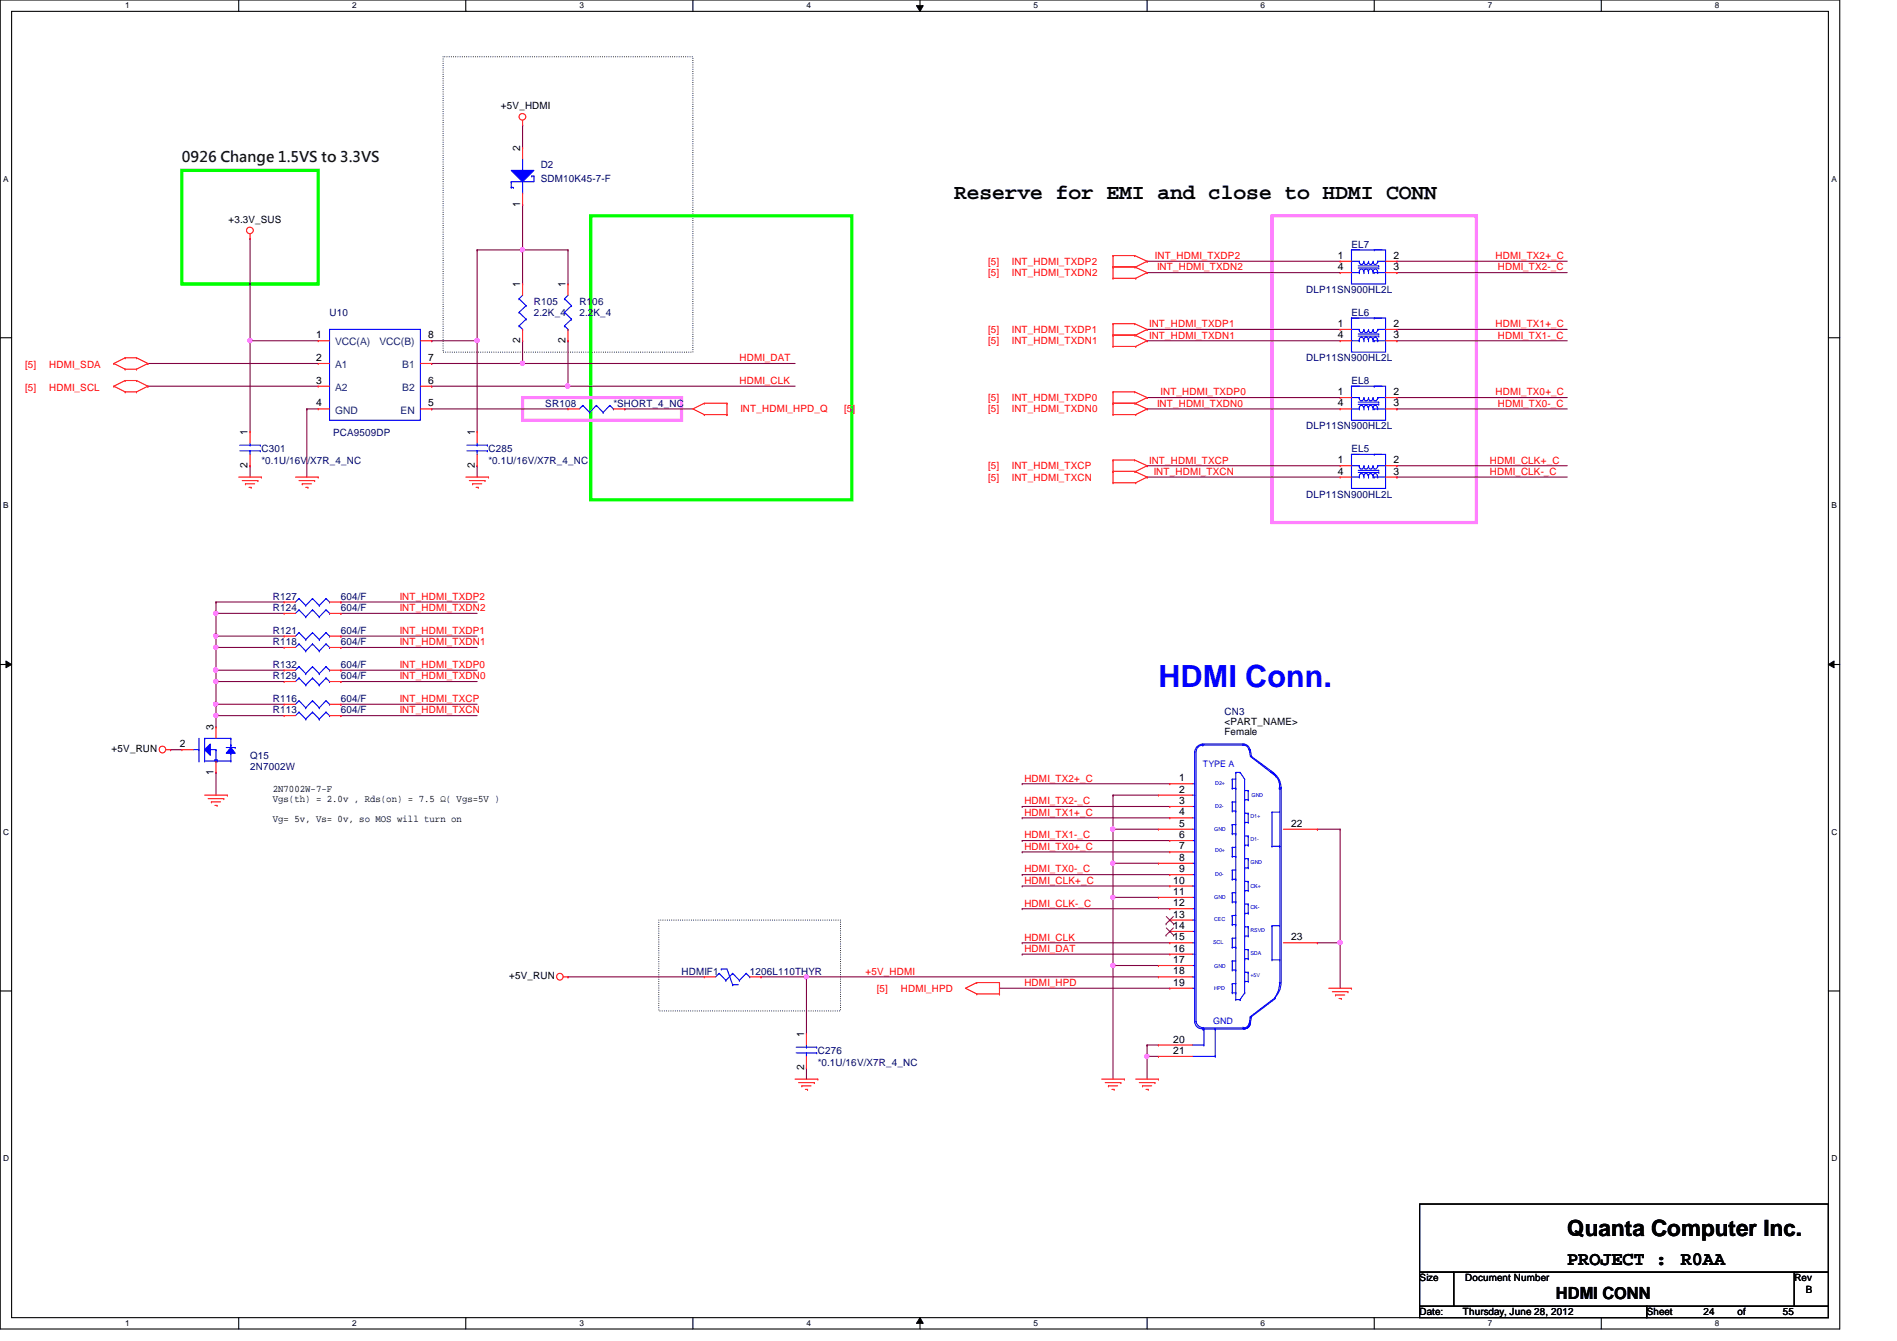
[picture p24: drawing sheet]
<svg xmlns="http://www.w3.org/2000/svg" width="297mm" height="210mm" viewBox="0 0 297 210" stroke-linecap="round" stroke-linejoin="round" font-family="sans-serif">
<defs><g id="words">
<text font-size="4.8" fill="#00f" x="181.4" y="107.6">HDMI Conn.</text>
<text font-size="3.5" x="245.4" y="193.5">Quanta Computer Inc.</text>
<text font-size="3.3" x="149.4" y="31.2">Reserve for EMI and close to HDMI CONN</text>
<g font-size="3">
<text x="245.4" y="198.1">PROJECT :</text>
<text x="263.2" y="198.1">R0AA</text>
</g>
<text font-size="2.6" x="243.6" y="203.3">HDMI CONN</text>
<text font-size="2.3" fill="#004000" x="28.5" y="25.4">0926 Change 1.5VS to 3.3VS</text>
<g font-size="1.6">
<text x="78.4" y="17.1">+5V_HDMI</text>
<text x="81.4" y="23.7" transform="rotate(-90 81.4 23.7)">2</text>
<text x="35.8" y="34.9">+3.3V_SUS</text>
<text x="81.4" y="32.3" transform="rotate(-90 81.4 32.3)">1</text>
<text x="209.5" y="40.5">1</text>
<text x="218.2" y="40.5">2</text>
<text x="81.4" y="45" transform="rotate(-90 81.4 45)">1</text>
<text x="88.6" y="45" transform="rotate(-90 88.6 45)">1</text>
<text x="209.5" y="42.3">4</text>
<text x="218.2" y="42.3">3</text>
<text x="49.5" y="53">1</text>
<text x="67.1" y="53">8</text>
<text x="81.4" y="53.7" transform="rotate(-90 81.4 53.7)">2</text>
<text x="88.6" y="53.7" transform="rotate(-90 88.6 53.7)">2</text>
<text x="209.5" y="51.2">1</text>
<text x="209.5" y="53">4</text>
<text x="218.2" y="51.2">2</text>
<text x="218.2" y="53">3</text>
<text x="49.5" y="56.5">2</text>
<text x="67.1" y="56.5">7</text>
<text x="49.5" y="60.1">3</text>
<text x="49.5" y="63.6">4</text>
<text x="67.1" y="63.6">5</text>
<text x="67.1" y="60.1">6</text>
<text x="209.5" y="61.8">1</text>
<text x="209.5" y="63.6">4</text>
<text x="218.2" y="61.8">2</text>
<text x="218.2" y="63.6">3</text>
<text x="38.8" y="68.1" transform="rotate(-90 38.8 68.1)">1</text>
<text x="74.3" y="68.1" transform="rotate(-90 74.3 68.1)">1</text>
<text x="38.8" y="73.2" transform="rotate(-90 38.8 73.2)">2</text>
<text x="74.3" y="73.2" transform="rotate(-90 74.3 73.2)">2</text>
<text x="209.5" y="72.5">1</text>
<text x="209.5" y="74.3">4</text>
<text x="218.2" y="72.5">2</text>
<text x="218.2" y="74.3">3</text>
<text x="191.7" y="113.5">&lt;PART_NAME&gt;</text>
<text x="17.5" y="117.7">+5V_RUN</text>
<text x="28.1" y="117">2</text>
<text x="33.4" y="114.3" transform="rotate(-90 33.4 114.3)">3</text>
<text x="191.7" y="115.1">Female</text>
<text x="33.4" y="121.2" transform="rotate(-90 33.4 121.2)">1</text>
<text x="42.7" y="123.9">2N7002W-7-F</text>
<text x="42.7" y="125.5">Vgs(th) = 2.0v , Rds(on) = 7.5 Ω( Vgs=5V )</text>
<text x="184.6" y="122.3">1</text>
<text x="184.6" y="124.1">2</text>
<text x="184.6" y="125.9">3</text>
<text x="42.7" y="128.6">Vg= 5v, Vs= 0v, so MOS will turn on</text>
<text x="184.6" y="127.6">4</text>
<text x="184.6" y="129.4">5</text>
<text x="184.6" y="131.2">6</text>
<text x="202.2" y="129.4">22</text>
<text x="184.6" y="133">7</text>
<text x="184.6" y="134.7">8</text>
<text x="184.6" y="136.5">9</text>
<text x="183.7" y="138.3">10</text>
<text x="183.7" y="140.1">11</text>
<text x="183.7" y="141.9">12</text>
<text x="183.7" y="143.6">13</text>
<text x="183.7" y="145.4">14</text>
<text x="183.7" y="147.2">15</text>
<text x="183.7" y="149">16</text>
<text x="202.2" y="147.2">23</text>
<text x="79.7" y="153.3">+5V_RUN</text>
<text x="183.7" y="150.7">17</text>
<text x="183.7" y="152.5">18</text>
<text x="183.7" y="154.3">19</text>
<text x="125.9" y="167.5" transform="rotate(-90 125.9 167.5)">2</text>
<text x="125.9" y="162.3" transform="rotate(-90 125.9 162.3)">1</text>
<text x="183.7" y="163.2">20</text>
<text x="183.7" y="165">21</text>
<text x="222.3" y="200.6">Size</text>
<text x="229.4" y="200.6">Document Number</text>
<text x="281" y="200.6">Rev</text>
<text x="282.7" y="202.4">B</text>
<text x="222.3" y="205.9">Date:</text>
<text x="229.1" y="205.9">Thursday, June 28, 2012</text>
<text x="257.8" y="205.9">Sheet</text>
<text x="266.7" y="205.9">24</text>
<text x="272.1" y="205.9">of</text>
<text x="279.2" y="205.9">55</text>
</g>
<g font-size="1.6" fill="#000080">
<text x="84.7" y="26.3">D2</text>
<text x="84.7" y="28.4">SDM10K45-7-F</text>
<text x="211.6" y="38.8">EL7</text>
<text x="83.6" y="47.7">R105</text>
<text x="90.7" y="47.7">R106</text>
<text x="204.5" y="45.9">DLP11SN900HL2L</text>
<text x="51.6" y="49.4">U10</text>
<text x="83.6" y="49.4">2.2K_4</text>
<text x="90.7" y="49.4">2.2K_4</text>
<text x="211.6" y="49.4">EL6</text>
<text x="204.5" y="56.6">DLP11SN900HL2L</text>
<text x="85.4" y="63.7">SR108</text>
<text x="96.1" y="63.7">*SHORT_4_NC</text>
<text x="211.6" y="60.1">EL8</text>
<text x="40.9" y="70.8">C301</text>
<text x="52.2" y="68.3">PCA9509DP</text>
<text x="76.5" y="70.8">C285</text>
<text x="204.5" y="67.2">DLP11SN900HL2L</text>
<text x="211.6" y="70.8">EL5</text>
<text x="40.9" y="72.6">*0.1U/16V/X7R_4_NC</text>
<text x="76.5" y="72.6">*0.1U/16V/X7R_4_NC</text>
<text x="204.5" y="77.9">DLP11SN900HL2L</text>
<text x="42.7" y="93.9">R127</text>
<text x="42.7" y="95.7">R124</text>
<text x="53.4" y="93.9">604/F</text>
<text x="53.4" y="95.7">604/F</text>
<text x="42.7" y="101">R118</text>
<text x="42.7" y="99.2">R121</text>
<text x="53.4" y="101">604/F</text>
<text x="53.4" y="99.2">604/F</text>
<text x="42.7" y="106.3">R129</text>
<text x="42.7" y="104.6">R132</text>
<text x="53.4" y="106.3">604/F</text>
<text x="53.4" y="104.6">604/F</text>
<text x="42.7" y="111.7">R113</text>
<text x="42.7" y="109.9">R116</text>
<text x="53.4" y="111.7">604/F</text>
<text x="53.4" y="109.9">604/F</text>
<text x="191.7" y="111.8">CN3</text>
<text x="39.2" y="118.8">Q15</text>
<text x="39.2" y="120.6">2N7002W</text>
<text x="106.7" y="152.6">HDMIF1</text>
<text x="117.4" y="152.6">1206L110THYR</text>
<text x="128.1" y="165">C276</text>
<text x="128.1" y="166.8">*0.1U/16V/X7R_4_NC</text>
</g>
<g font-size="1.6" fill="#f00">
<text x="154.7" y="41.4">[5]</text>
<text x="158.5" y="41.4">INT_HDMI_TXDP2</text>
<text x="180.8" y="40.6">INT_HDMI_TXDP2</text>
<text x="234.2" y="40.6">HDMI_TX2+_C</text>
<text x="154.7" y="43.2">[5]</text>
<text x="158.5" y="43.2">INT_HDMI_TXDN2</text>
<text x="181.2" y="42.3">INT_HDMI_TXDN2</text>
<text x="234.5" y="42.3">HDMI_TX2-_C</text>
<text x="154.7" y="52.1">[5]</text>
<text x="154.7" y="53.9">[5]</text>
<text x="158.5" y="52.1">INT_HDMI_TXDP1</text>
<text x="158.5" y="53.9">INT_HDMI_TXDN1</text>
<text x="180" y="53">INT_HDMI_TXDN1</text>
<text x="180" y="51.2">INT_HDMI_TXDP1</text>
<text x="234.2" y="51.2">HDMI_TX1+_C</text>
<text x="234.5" y="53">HDMI_TX1-_C</text>
<text x="3.9" y="57.6">[5]</text>
<text x="7.7" y="57.6">HDMI_SDA</text>
<text x="115.8" y="56.6">HDMI_DAT</text>
<text x="3.9" y="61.2">[5]</text>
<text x="7.7" y="61.2">HDMI_SCL</text>
<text x="115.8" y="60.1">HDMI_CLK</text>
<text x="115.9" y="64.6">INT_HDMI_HPD_Q</text>
<text x="132.2" y="64.6">[5]</text>
<text x="154.7" y="62.8">[5]</text>
<text x="154.7" y="64.6">[5]</text>
<text x="158.5" y="62.8">INT_HDMI_TXDP0</text>
<text x="158.5" y="64.6">INT_HDMI_TXDN0</text>
<text x="181.2" y="63.7">INT_HDMI_TXDN0</text>
<text x="181.7" y="61.9">INT_HDMI_TXDP0</text>
<text x="234.2" y="61.9">HDMI_TX0+_C</text>
<text x="234.5" y="63.7">HDMI_TX0-_C</text>
<text x="154.7" y="73.4">[5]</text>
<text x="154.7" y="75.2">[5]</text>
<text x="158.5" y="73.4">INT_HDMI_TXCP</text>
<text x="158.5" y="75.2">INT_HDMI_TXCN</text>
<text x="180" y="72.6">INT_HDMI_TXCP</text>
<text x="180.7" y="74.3">INT_HDMI_TXCN</text>
<text x="233.3" y="72.6">HDMI_CLK+_C</text>
<text x="233.3" y="74.3">HDMI_CLK-_C</text>
<text x="62.6" y="93.9">INT_HDMI_TXDP2</text>
<text x="62.6" y="95.7">INT_HDMI_TXDN2</text>
<text x="62.6" y="99.2">INT_HDMI_TXDP1</text>
<text x="62.6" y="101">INT_HDMI_TXDN1</text>
<text x="62.6" y="104.6">INT_HDMI_TXDP0</text>
<text x="62.6" y="106.3">INT_HDMI_TXDN0</text>
<text x="62.6" y="109.9">INT_HDMI_TXCP</text>
<text x="62.6" y="111.7">INT_HDMI_TXCN</text>
<text x="160.4" y="125.9">HDMI_TX2-_C</text>
<text x="160.4" y="122.3">HDMI_TX2+_C</text>
<text x="160.4" y="131.2">HDMI_TX1-_C</text>
<text x="160.4" y="127.7">HDMI_TX1+_C</text>
<text x="160.4" y="133">HDMI_TX0+_C</text>
<text x="160.4" y="136.6">HDMI_TX0-_C</text>
<text x="160.4" y="138.3">HDMI_CLK+_C</text>
<text x="160.4" y="141.9">HDMI_CLK-_C</text>
<text x="160.4" y="147.2">HDMI_CLK</text>
<text x="160.4" y="149">HDMI_DAT</text>
<text x="135.5" y="152.6">+5V_HDMI</text>
<text x="137.3" y="155.2">[5]</text>
<text x="141.1" y="155.2">HDMI_HPD</text>
<text x="160.4" y="154.3">HDMI_HPD</text>
</g>
<g font-size="1.6" fill="#004080">
<text x="52.5" y="54.1">VCC(A)</text>
<text x="52.5" y="57.6">A1</text>
<text x="59.4" y="54.1">VCC(B)</text>
<text x="63" y="57.6">B1</text>
<text x="52.5" y="61.2">A2</text>
<text x="52.5" y="64.7">GND</text>
<text x="62.7" y="64.7">EN</text>
<text x="63" y="61.2">B2</text>
</g>
<g font-size="1.4" fill="#00f">
<text x="188.3" y="120.1">TYPE A</text>
<text x="189.9" y="160.3">GND</text>
</g>
<g font-size="1.3">
<text x="19.6" y="1.3">1</text>
<text x="55.2" y="1.3">2</text>
<text x="90.7" y="1.3">3</text>
<text x="126.3" y="1.3">4</text>
<text x="161.8" y="1.3">5</text>
<text x="197.4" y="1.3">6</text>
<text x="233" y="1.3">7</text>
<text x="268.5" y="1.3">8</text>
<text x=".5" y="28.4">A</text>
<text x="286.8" y="28.4">A</text>
<text x=".5" y="79.5">B</text>
<text x="286.8" y="79.5">B</text>
<text x=".5" y="130.7">C</text>
<text x="286.8" y="130.7">C</text>
<text x=".5" y="181.8">D</text>
<text x="286.8" y="181.8">D</text>
<text x="19.6" y="207.6">1</text>
<text x="55.2" y="207.6">2</text>
<text x="90.7" y="207.6">3</text>
<text x="126.3" y="207.6">4</text>
<text x="161.8" y="207.6">5</text>
<text x="197.4" y="207.6">6</text>
<text x="233" y="207.6">7</text>
<text x="268.5" y="207.6">8</text>
</g>
<g font-size=".8" fill="#00f">
<text x="190.3" y="122.9">D2+</text>
<text x="196" y="124.7">GND</text>
<text x="190.1" y="130">GND</text>
<text x="190.3" y="126.5">D2-</text>
<text x="195.8" y="131.7">D1-</text>
<text x="195.8" y="128.1">D1+</text>
<text x="190.3" y="133.4">D0+</text>
<text x="190.3" y="137.2">D0-</text>
<text x="195.8" y="135.2">GND</text>
<text x="190.1" y="140.7">GND</text>
<text x="195.8" y="138.9">CK+</text>
<text x="195.8" y="142.3">CK-</text>
<text x="189.9" y="147.8">SCL</text>
<text x="190.1" y="144.1">CEC</text>
<text x="195.8" y="149.4">SDA</text>
<text x="195.8" y="145.9">RSVD</text>
<text x="190.1" y="151.6">GND</text>
<text x="190.1" y="154.9">HPD</text>
<text x="195.8" y="153">+5V</text>
</g>
</g></defs>
<path d="M0 0h288.1v208h-288.1zM1.8 1.8h284.5v204.4h-284.5z" fill="none" stroke="#000" stroke-width=".17"/>
<g fill="#fff">
<path d="M19.6 .2h.7v1.4h-.7z"/>
<path d="M19.6 206.4h.7v1.4h-.7z"/>
</g>
<path d="M37.4 0v1.8M37.4 206.2v1.8" fill="none" stroke="#000" stroke-width=".17"/>
<g fill="#fff">
<path d="M55.2 .2h.6v1.4h-.6z"/>
<path d="M55.2 206.4h.6v1.4h-.6z"/>
</g>
<path d="M72.9 0v1.8M72.9 206.2v1.8" fill="none" stroke="#000" stroke-width=".17"/>
<g fill="#fff">
<path d="M90.7 .2h.7v1.4h-.7z"/>
<path d="M90.7 206.4h.7v1.4h-.7z"/>
</g>
<path d="M108.5 0v1.8M108.5 206.2v1.8" fill="none" stroke="#000" stroke-width=".17"/>
<g fill="#fff">
<path d="M126.3 .2h.7v1.4h-.7z"/>
<path d="M126.3 206.4h.7v1.4h-.7z"/>
</g>
<path d="M144.1 0v1.8M144.1 206.2v1.8" fill="none" stroke="#000" stroke-width=".17"/>
<path d="M143.5 .9h1.1l-.5 .9zM144.1 206.2l.5 .9h-1.1z" fill="#000"/>
<path d="M143.5 .9h1.1l-.5 .9zM144.1 206.2l.5 .9h-1.1z" fill="none" stroke="#000" stroke-width=".16"/>
<g fill="#fff">
<path d="M161.8 .2h.7v1.4h-.7z"/>
<path d="M161.8 206.4h.7v1.4h-.7z"/>
</g>
<path d="M179.6 0v1.8M179.6 206.2v1.8" fill="none" stroke="#000" stroke-width=".17"/>
<g fill="#fff">
<path d="M197.4 .2h.7v1.4h-.7z"/>
<path d="M197.4 206.4h.7v1.4h-.7z"/>
</g>
<path d="M215.2 0v1.8M215.2 206.2v1.8" fill="none" stroke="#000" stroke-width=".17"/>
<g fill="#fff">
<path d="M233 .2h.6v1.4h-.6z"/>
<path d="M233 206.4h.6v1.4h-.6z"/>
</g>
<path d="M250.7 0v1.8M250.7 206.2v1.8" fill="none" stroke="#000" stroke-width=".17"/>
<g fill="#fff">
<path d="M268.5 .2h.7v1.4h-.7z"/>
<path d="M268.5 206.4h.7v1.4h-.7z"/>
<path d="M.5 27.3h.8v1.4h-.8z"/>
<path d="M286.8 27.3h.8v1.4h-.8z"/>
<path d="M.5 78.4h.8v1.4h-.8z"/>
<path d="M286.8 78.4h.8v1.4h-.8z"/>
</g>
<path d="M0 52.9h1.8M286.3 52.9h1.8" fill="none" stroke="#000" stroke-width=".17"/>
<g fill="#fff">
<path d="M.5 129.5h.9v1.4h-.9z"/>
<path d="M286.8 129.5h.9v1.4h-.9z"/>
</g>
<path d="M0 104h1.8M286.3 104h1.8" fill="none" stroke="#000" stroke-width=".17"/>
<path d="M.9 103.5l.9 .5-.9 .5zM286.3 104l.9-.5v1z" fill="#000"/>
<path d="M.9 103.5l.9 .5-.9 .5zM286.3 104l.9-.5v1z" fill="none" stroke="#000" stroke-width=".16"/>
<g fill="#fff">
<path d="M.5 180.6h.9v1.4h-.9z"/>
<path d="M286.8 180.6h.9v1.4h-.9z"/>
</g>
<path d="M0 155.1h1.8M286.3 155.1h1.8" fill="none" stroke="#000" stroke-width=".17"/>
<path d="M69.4 8.9h39.1v46.2h-39.1zM103.2 144h28.4v14.2h-28.4z" fill="none" stroke="#000" stroke-width=".17" stroke-dasharray="0 .3"/>
<path d="M28.5 26.7h21.3v17.7h-21.3zM92.5 33.8h40.9v44.4h-40.9z" fill="none" stroke="#0f0" stroke-width=".51"/>
<path d="M199.2 33.8h32v48h-32zM81.8 62.2h24.9v3.6h-24.9z" fill="none" stroke="#ff80ff" stroke-width=".51"/>
<path d="M218.7 42.7h.1M218.7 40.9h.1M218.7 51.6h.1M218.7 42.7h26.7M218.7 40.9h26.7M218.7 51.6h26.7M218.7 62.2h.1M218.7 72.9h.1M218.7 62.2h26.7M218.7 72.9h26.7M33.8 101.3h.1M33.8 101.3h10.7" fill="none" stroke="#800040" stroke-width=".17"/>
<circle cx="33.8" cy="101.3" r=".32" fill="#f0f"/>
<circle cx="33.8" cy="101.3" r=".32" fill="none" stroke="#f0f" stroke-width=".17"/>
<path d="M33.8 99.6h.1M33.8 99.6v1.7M33.8 110.2h.1M33.8 110.2h10.7" fill="none" stroke="#800040" stroke-width=".17"/>
<circle cx="33.8" cy="110.2" r=".32" fill="#f0f"/>
<circle cx="33.8" cy="110.2" r=".32" fill="none" stroke="#f0f" stroke-width=".17"/>
<path d="M33.8 112h.1M33.8 112h10.7M53.4 110.2h.1M53.4 112h.1M53.4 110.2h21.3M53.4 112h21.3" fill="none" stroke="#800040" stroke-width=".17"/>
<circle cx="33.8" cy="112" r=".32" fill="#f0f"/>
<circle cx="33.8" cy="112" r=".32" fill="none" stroke="#f0f" stroke-width=".17"/>
<g fill="none" stroke="#800040" stroke-width=".17">
<path d="M33.8 94.2h.1M33.8 96h.1M33.8 94.2h10.7M33.8 96h10.7M53.4 94.2h.1M53.4 96h.1M53.4 99.6h.1M53.4 94.2h21.3M53.4 96h21.3M53.4 99.6h21.3M33.8 106.7h.1M33.8 110.2h.1"/>
<path d="M33.8 104.9h.1M33.8 101.3h.1M33.8 101.3v3.6M33.8 106.7v5.3M33.8 104.9h10.7M53.4 104.9h.1M53.4 106.7h.1M53.4 101.3h.1M53.4 104.9h21.3M53.4 106.7h21.3M53.4 101.3h21.3"/>
</g>
<circle cx="33.8" cy="96" r=".32" fill="#f0f"/>
<circle cx="33.8" cy="96" r=".32" fill="none" stroke="#f0f" stroke-width=".17"/>
<path d="M33.8 94.2h.1M33.8 94.2v1.8M33.8 106.7h.1M33.8 104.9h.1M33.8 104.9v1.8M33.8 106.7h10.7M33.8 120.9h.1M33.8 120.9v3.6" fill="none" stroke="#800040" stroke-width=".17"/>
<circle cx="33.8" cy="106.7" r=".32" fill="#f0f"/>
<circle cx="33.8" cy="106.7" r=".32" fill="none" stroke="#f0f" stroke-width=".17"/>
<circle cx="33.8" cy="104.9" r=".32" fill="#f0f"/>
<circle cx="33.8" cy="104.9" r=".32" fill="none" stroke="#f0f" stroke-width=".17"/>
<path d="M33.8 99.6h.1M33.8 99.6h10.7" fill="none" stroke="#800040" stroke-width=".17"/>
<circle cx="33.8" cy="99.5" r=".32" fill="#f0f"/>
<circle cx="33.8" cy="99.5" r=".32" fill="none" stroke="#f0f" stroke-width=".17"/>
<g fill="none" stroke="#800040" stroke-width=".17">
<path d="M33.8 96h.1M33.8 96v3.6M26.7 117.3h.1M26.7 117.3h1.8M33.8 112h.1M33.8 112v1.8M206.3 129.8h.1M206.3 129.8h3.5M209.8 129.8h.1M209.8 129.8v24.9M206.3 147.6h.1M206.3 147.6h3.5"/>
<path d="M209.8 147.6h.1"/>
</g>
<circle cx="209.8" cy="147.5" r=".32" fill="#f0f"/>
<circle cx="209.8" cy="147.5" r=".32" fill="none" stroke="#f0f" stroke-width=".17"/>
<path d="M174.3 124.5h.1M174.3 124.5h7.1M174.3 124.5v5.3M174.3 151.1h.1M174.3 151.1h7.1M174.3 151.1v17.8" fill="none" stroke="#800040" stroke-width=".17"/>
<circle cx="174.3" cy="151.1" r=".32" fill="#f0f"/>
<circle cx="174.3" cy="151.1" r=".32" fill="none" stroke="#f0f" stroke-width=".17"/>
<path d="M174.3 135.1h.1M174.3 129.8h.1M174.3 135.1h7.1M174.3 129.8v10.7M174.3 129.8h7.1M174.3 140.5h.1M174.3 140.5h7.1" fill="none" stroke="#800040" stroke-width=".17"/>
<circle cx="174.3" cy="135.1" r=".32" fill="#f0f"/>
<circle cx="174.3" cy="135.1" r=".32" fill="none" stroke="#f0f" stroke-width=".17"/>
<circle cx="174.3" cy="129.8" r=".32" fill="#f0f"/>
<circle cx="174.3" cy="129.8" r=".32" fill="none" stroke="#f0f" stroke-width=".17"/>
<path d="M126.3 152.9h.1M126.3 152.9h55.1" fill="none" stroke="#800040" stroke-width=".17"/>
<circle cx="126.3" cy="152.9" r=".32" fill="#f0f"/>
<circle cx="126.3" cy="152.9" r=".32" fill="none" stroke="#f0f" stroke-width=".17"/>
<g fill="none" stroke="#800040" stroke-width=".17">
<path d="M160.1 138.7h.1M160.1 126.2h.1M160.1 133.3h.1M160.1 122.7h.1M160.1 131.6h.1M160.1 138.7h23.1M160.1 126.2h23.1M160.1 133.3h23.1M160.1 122.7h23.1M160.1 131.6h23.1M119.2 152.9h.1M119.2 152.9h7.1"/>
<path d="M126.3 152.9h.1M126.3 152.9v8.9M160.1 142.2h.1M160.1 142.2h23.1M126.3 167.1h.1M126.3 167.1v1.8M179.6 165.4h.1M179.6 165.4h1.8"/>
</g>
<circle cx="179.6" cy="165.3" r=".32" fill="#f0f"/>
<circle cx="179.6" cy="165.3" r=".32" fill="none" stroke="#f0f" stroke-width=".17"/>
<g fill="none" stroke="#800040" stroke-width=".17">
<path d="M160.1 136.9h.1M160.1 128h.1M160.1 136.9h23.1M160.1 128h23.1M156.5 154.7h.1M156.5 154.7h26.7M160.1 147.6h.1M160.1 149.4h.1M160.1 147.6h23.1M160.1 149.4h23.1M174.3 140.5h.1M174.3 140.5v10.6"/>
<path d="M179.6 163.6h.1M179.6 165.4h.1M179.6 163.6v5.3M179.6 163.6h1.8"/>
</g>
<circle cx="174.3" cy="140.4" r=".32" fill="#f0f"/>
<circle cx="174.3" cy="140.4" r=".32" fill="none" stroke="#f0f" stroke-width=".17"/>
<g fill="none" stroke="#800040" stroke-width=".17">
<path d="M81.8 39.1h.1M81.8 39.1v5.3M39.2 53.3h.1M39.2 53.3h10.6M74.7 53.3h.1M74.7 53.3v14.3M179.6 53.3h.1M179.6 53.3h30.2M218.7 53.3h.1M218.7 53.3h26.7M23.2 60.5h.1M23.2 60.5h26.6"/>
<path d="M179.6 64h.1M179.6 64h30.2M218.7 64h.1M218.7 74.7h.1M218.7 64h26.7M218.7 74.7h26.7M88.9 152.9h.1M88.9 152.9h21.4"/>
</g>
<circle cx="81.8" cy="39.1" r=".32" fill="#f0f"/>
<circle cx="81.8" cy="39.1" r=".32" fill="none" stroke="#f0f" stroke-width=".17"/>
<path d="M39.2 53.3h.1M39.2 53.3v14.3" fill="none" stroke="#800040" stroke-width=".17"/>
<circle cx="39.1" cy="53.3" r=".32" fill="#f0f"/>
<circle cx="39.1" cy="53.3" r=".32" fill="none" stroke="#f0f" stroke-width=".17"/>
<path d="M81.8 32h.1M81.8 32v7.1M88.9 39.1h.1M88.9 39.1v5.3M67.6 53.3h.1M67.6 53.3h7.1M81.8 53.3h.1M81.8 53.3v3.6M88.9 53.3h.1M88.9 53.3v7.2M88.9 60.5h.1M88.9 60.5h35.6" fill="none" stroke="#800040" stroke-width=".17"/>
<circle cx="74.7" cy="53.3" r=".32" fill="#f0f"/>
<circle cx="74.7" cy="53.3" r=".32" fill="none" stroke="#f0f" stroke-width=".17"/>
<g fill="none" stroke="#800040" stroke-width=".17">
<path d="M23.2 56.9h.1M23.2 56.9h26.6M67.6 56.9h.1M67.6 56.9h56.9M81.8 56.9h.1M39.2 72.9h.1M39.2 72.9v1.8M48 64h.1M48 64v10.7M67.6 64h.1M67.6 64h21.3M74.7 72.9h.1"/>
<path d="M74.7 72.9v1.8"/>
</g>
<circle cx="81.8" cy="56.9" r=".32" fill="#f0f"/>
<circle cx="81.8" cy="56.9" r=".32" fill="none" stroke="#f0f" stroke-width=".17"/>
<path d="M74.7 39.1h.1M74.7 39.1h7.1M48 64h.1M48 64h1.8M67.6 60.5h.1M67.6 60.5h21.3" fill="none" stroke="#800040" stroke-width=".17"/>
<circle cx="88.9" cy="60.4" r=".32" fill="#f0f"/>
<circle cx="88.9" cy="60.4" r=".32" fill="none" stroke="#f0f" stroke-width=".17"/>
<g fill="none" stroke="#800040" stroke-width=".17">
<path d="M81.8 19.6h.1M81.8 19.6v3.5M39.2 37.3h.1M39.2 37.3v16M74.7 39.1h.1M74.7 39.1v14.2M81.8 39.1h.1M81.8 39.1h7.1M179.6 40.9h.1M179.6 42.7h.1M179.6 51.6h.1M179.6 40.9h30.2"/>
<path d="M179.6 42.7h30.2M179.6 51.6h30.2M97.8 64h.1M97.8 64h10.7M179.6 62.2h.1M179.6 74.7h.1M179.6 72.9h.1M179.6 62.2h30.2M179.6 74.7h30.2M179.6 72.9h30.2"/>
</g>
<g fill="none" stroke="#f00" stroke-width=".17">
<path d="M81.8 19.6h.1M81.8 18.8v.8M39.2 37.3h.1M39.2 36.6v.7M17.8 56.9h.1M17.8 56.9l1.8 .9M19.6 56h.1M19.6 57.8h.1M19.6 59.6h.1M19.6 56l-1.8 .9M19.6 56h1.8M19.6 57.8h1.8"/>
<path d="M19.6 59.6l-1.8 .9M19.6 59.6h1.8M21.4 56h.1M21.4 57.8h.1M21.4 59.6h.1M21.4 56l1.8 .9M21.4 59.6l1.8 .9M23.2 56.9h.1M23.2 56.9l-1.8 .9M49.8 53.3h.1M49.8 56.9h.1M49.8 53.3h1.8"/>
<path d="M49.8 56.9h1.8M65.8 53.3h1.8M65.8 56.9h1.8M67.6 56.9h.1M67.6 53.3h.1M81.8 44.4h.1M81.8 53.3h.1M81.8 44.4v1.8M81.8 51.6v1.7M88.9 44.4h.1M88.9 53.3h.1M88.9 44.4v1.8"/>
<path d="M88.9 51.6v1.7M174.3 40h.1M174.3 41.8h.1M174.3 43.6h.1M174.3 50.7h.1M174.3 52.5h.1M174.3 54.2h.1M174.3 40h3.4M174.3 41.8h3.5M174.3 40v3.6M174.3 50.7v3.5M174.3 43.6h3.5"/>
<path d="M174.3 50.7h3.4M174.3 52.5h3.5M174.3 54.2h3.5M177.7 40h.1M177.7 41.8h.1M177.7 50.7h.1M177.7 52.5h.1M177.7 40l1.9 .9M177.7 41.8l1.9 .9M177.7 50.7l1.9 .9M177.7 52.5l1.9 .8M177.8 41.8h.1"/>
<path d="M177.8 43.6h.1M177.8 52.5h.1M177.8 54.2h.1M179.6 40.9h.1M179.6 42.7h.1M179.6 51.6h.1M179.6 53.3h.1M179.6 40.9l-1.8 .9M179.6 42.7l-1.8 .9M179.6 51.6l-1.8 .9M179.6 53.3l-1.8 .9M209.8 51.6h.1"/>
<path d="M209.8 53.3h.1M209.8 51.6h1.8M209.8 53.3h1.8M217 51.6h1.7M217 53.3h1.7M218.7 51.6h.1M218.7 53.3h.1M17.8 60.5h.1M17.8 60.5l1.8 .8M19.6 61.3h.1M19.6 61.3h1.8M21.4 61.3h.1"/>
<path d="M23.2 60.5h.1M23.2 60.5l-1.8 .8M37.4 74.7h3.5M37.9 75.2h2.5M38.4 75.7h.1M38.4 75.7h1.5M39 76.3h.3M39.2 67.6h.1M39.2 72.9h.1M39.2 67.6v1.7M39.2 71.1v1.8M39.3 76.3h.1"/>
<path d="M40.4 75.2h.1M40.9 74.7h.1M46.3 74.7h3.5M46.8 75.2h2.5M47.3 75.7h.1M47.3 75.7h1.5M47.9 76.3h.3M48.2 76.3h.1M49.3 75.2h.1M49.8 74.7h.1M49.8 60.5h.1M49.8 64h.1"/>
<path d="M49.8 60.5h1.8M49.8 64h1.8M65.8 60.5h1.8M65.8 64h1.8M67.6 64h.1M67.6 60.5h.1M72.9 74.7h3.6M73.5 75.2h2.4M74 75.7h.1M74 75.7h1.4M74.5 76.3h.4M74.7 67.6h.1"/>
<path d="M74.7 72.9h.1M74.7 67.6v1.7M74.7 71.1v1.8M74.9 76.3h.1M75.9 75.2h.1M76.5 74.7h.1M110.3 63.1h.1M110.3 64.9h.1M110.3 63.1h3.5M110.3 64.9h3.5M110.3 63.1l-1.8 .9 1.8 .9M113.8 63.1h.1"/>
<path d="M113.8 64.9h.1M113.8 63.1v1.8M174.3 61.3h.1M174.3 63.1h.1M174.3 64.9h.1M174.3 72h.1M174.3 73.8h.1M174.3 75.6h.1M174.3 61.3h3.4M174.3 61.3v3.6M174.3 72v3.6M174.3 63.1h3.5"/>
<path d="M174.3 64.9h3.5M174.3 72h3.4M174.3 73.8h3.5M174.3 75.6h3.5M177.7 61.3h.1M177.7 63.1h.1M177.7 72h.1M177.7 73.8h.1M177.7 61.3l1.9 .9M177.7 63.1l1.9 .9M177.7 72l1.9 .9M177.7 73.8l1.9 .9"/>
<path d="M177.8 63.1h.1M177.8 64.9h.1M177.8 73.8h.1M177.8 75.6h.1M179.6 62.2h.1M179.6 64h.1M179.6 72.9h.1M179.6 74.7h.1M179.6 62.2l-1.8 .9M179.6 64l-1.8 .9M179.6 72.9l-1.8 .9M179.6 74.7l-1.8 .9"/>
<path d="M209.8 72.9h.1M209.8 74.7h.1M209.8 62.2h.1M209.8 64h.1M209.8 74.7h1.8M209.8 72.9h1.8M209.8 64h1.8M209.8 62.2h1.8M217 74.7h1.7M217 72.9h1.7M217 64h1.7M217 62.2h1.7"/>
<path d="M218.7 72.9h.1M218.7 74.7h.1M218.7 62.2h.1M218.7 64h.1M44.5 99.6h.1M44.5 99.6h1.8M51.6 99.6h1.8M53.4 99.6h.1M26 117.3h.7M26.7 117.3h.1M44.5 101.3h.1M44.5 106.7h.1"/>
<path d="M44.5 112h.1M44.5 104.9h.1M44.5 101.3h1.8M44.5 106.7h1.8M44.5 112h1.8M44.5 104.9h1.8M51.6 101.3h1.8M51.6 106.7h1.8M51.6 112h1.8M51.6 104.9h1.8M53.4 101.3h.1M53.4 106.7h.1"/>
<path d="M53.4 112h.1M53.4 104.9h.1M32 124.5h3.6M32.6 125h2.4M33.1 125.5h.1M33.1 125.5h1.4M33.7 126.1h.3M34 126.1h.1M35 125h.1M35.6 124.5h.1M88.2 152.9h.7M88.9 152.9h.1"/>
<path d="M110.3 152.9h.1M110.3 152.9h1.8M117.4 152.9h1.8M119.2 152.9h.1M152.9 153.8h.1M152.9 155.6h.1M152.9 153.8l-1.7 .9 1.7 .9M152.9 153.8h3.6M152.9 155.6h3.6M156.5 153.8h.1M156.5 155.6h.1M156.5 154h.1"/>
<path d="M156.5 153.8v1.8M208.1 154.7h3.5M208.6 155.2h2.5M209.1 155.7h.1M209.1 155.7h1.5M209.7 156.3h.3M210 156.3h.1M211.1 155.2h.1M211.6 154.7h.1M124.5 168.9h3.6M125 169.5h2.5M125.6 170h.1"/>
<path d="M125.6 170h1.4M126.1 170.5h.3M126.4 170.5h.1M127.5 169.5h.1M128.1 168.9h.1M172.5 168.9h3.6M173.1 169.5h2.4M173.6 170h.1M173.6 170h1.4M174.1 170.5h.4M174.5 170.5h.1M175.5 169.5h.1"/>
<path d="M176.1 168.9h.1M177.8 168.9h3.6M178.4 169.5h2.4M178.9 170h.1M178.9 170h1.4M179.4 170.5h.4M179.8 170.5h.1M180.8 169.5h.1M181.4 168.9h.1"/>
<circle cx="81.8" cy="18.3" r=".52"/>
<circle cx="39.1" cy="36.1" r=".52"/>
<circle cx="25.4" cy="117.3" r=".52"/>
<circle cx="87.7" cy="152.9" r=".52"/>
</g>
<path d="M222.3 188.5h64v10.6h-64zM222.3 199.1h5.3v5.4h-5.3zM227.6 199.1h53.4v5.4h-53.4zM281 199.1h5.3v5.4h-5.3zM222.3 204.5h35.5v1.7h-35.5zM257.8 204.5h28.5v1.7h-28.5z" fill="none" stroke="#000" stroke-width=".17"/>
<g fill="none" stroke="#00f" stroke-width=".17">
<path d="M51.6 51.6h14.2v14.2h-14.2zM81.3 46.8h.1M81.3 48.9h.1M81.3 51h.1M81.3 46.8l1.1 1M81.3 48.9l1.1 1.1M81.3 51l.5 .6M81.8 51.6h.1M81.8 46.2l-.5 .6M82.4 47.8h.1M82.4 50h.1M82.4 47.8l-1.1 1.1"/>
<path d="M82.4 50l-1.1 1M88.4 46.8h.1M88.4 48.9h.1M88.4 51h.1M88.4 46.8l1.1 1M88.4 48.9l1.1 1.1M88.4 51l.5 .6M88.9 51.6h.1M88.9 46.2l-.5 .6M89.5 47.8h.1M89.5 50h.1M89.5 47.8l-1.1 1.1"/>
<path d="M89.5 50l-1.1 1M211.6 49.8h5.4v5.3h-5.4zM211.6 49.8h.1M211.6 51.6h.1M211.6 53.3h.1M211.6 53.3h1.2M211.6 51.6h1.2M211.6 49.8h1.2M212.7 52.6h3.2M212.7 52.3h3.2M212.8 51.6h.1M212.8 51.6a.35 .35 0 0 0 .3 .5 .35 .35 0 0 0 .4-.4"/>
<path d="M212.8 53.3h.1M213.5 53.1a.34 .34 0 0 0-.3-.3 .34 .34 0 0 0-.4 .4v.1M213.6 51.6h.1M213.6 51.6a.35 .35 0 0 0 .2 .5 .35 .35 0 0 0 .4-.4M213.6 53.3h.1M214.2 53.1a.34 .34 0 0 0-.3-.3 .34 .34 0 0 0-.3 .4v.1M214.3 51.6h.1M214.3 51.6a.35 .35 0 0 0 .2 .5 .35 .35 0 0 0 .5-.4M214.3 53.3h.1M214.9 53.1h.1a.34 .34 0 0 0-.4-.3 .34 .34 0 0 0-.3 .4v.1M215 51.6h.1M215 51.6a.35 .35 0 0 0 .2 .5 .35 .35 0 0 0 .5-.4"/>
<path d="M215 53.3h.1M215.2 53.3h.1M215.2 49.8h.1M215.2 53.3h1.8M215.2 49.8h1.2M215.6 53.1h.1a.34 .34 0 0 0-.4-.3 .34 .34 0 0 0-.3 .4v.1M215.7 51.6h.1M215.7 53.3h.1M215.7 51.6v.1M215.7 53.2v.1M215.7 51.6h1.3M215.9 52.6h.1"/>
<path d="M215.9 52.3h.1M37.5 70.6h3.3M37.5 69.7h3.3M39.2 69.7h.1M39.2 70.6h.1M39.2 69.3v.4M39.2 70.6v.5M40.8 70.6h.1M40.8 69.7h.1M73.1 70.6h3.2M73.1 69.7h3.2M74.7 69.7h.1"/>
<path d="M74.7 70.6h.1M74.7 69.3v.4M74.7 70.6v.5M76.3 70.6h.1M76.3 69.7h.1M211.6 71.1h5.4v5.4h-5.4zM211.6 60.5h5.4v5.3h-5.4zM211.6 71.1h.1M211.6 72.9h.1M211.6 74.7h.1M211.6 60.5h.1M211.6 62.2h.1"/>
<path d="M211.6 64h.1M211.6 74.7h1.2M211.6 72.9h1.2M211.6 71.1h1.2M211.6 64h1.2M211.6 62.2h1.2M211.6 60.5h1.2M212.7 74h3.2M212.7 73.6h3.2M212.7 63.3h3.2M212.7 62.9h3.2M212.8 72.9h.1"/>
<path d="M212.8 72.9a.35 .35 0 0 0 .3 .5 .35 .35 0 0 0 .4-.3M212.8 74.7h.1M212.8 62.2h.1M212.8 62.2a.35 .35 0 0 0 .3 .5 .35 .35 0 0 0 .4-.3M212.8 64h.1M213.5 74.5a.34 .34 0 0 0-.3-.4 .34 .34 0 0 0-.4 .4v.2M213.5 63.8a.34 .34 0 0 0-.3-.3 .34 .34 0 0 0-.4 .3v.2M213.6 72.9h.1M213.6 72.9a.35 .35 0 0 0 .2 .5 .35 .35 0 0 0 .4-.3M213.6 74.7h.1M213.6 62.2h.1M213.6 62.2a.35 .35 0 0 0 .2 .5 .35 .35 0 0 0 .4-.3"/>
<path d="M213.6 64h.1M214.2 74.5a.34 .34 0 0 0-.3-.4 .34 .34 0 0 0-.3 .4v.2M214.2 63.8a.34 .34 0 0 0-.3-.3 .34 .34 0 0 0-.3 .3v.2M214.3 72.9h.1M214.3 72.9a.35 .35 0 0 0 .2 .5 .35 .35 0 0 0 .5-.3M214.3 74.7h.1M214.3 62.2h.1M214.3 62.2a.35 .35 0 0 0 .2 .5 .35 .35 0 0 0 .5-.3M214.3 64h.1M214.9 74.5h.1a.34 .34 0 0 0-.4-.4 .34 .34 0 0 0-.3 .4v.2M214.9 63.8h.1a.34 .34 0 0 0-.4-.3 .34 .34 0 0 0-.3 .3v.2M215 72.9h.1"/>
<path d="M215 72.9a.35 .35 0 0 0 .2 .5 .35 .35 0 0 0 .5-.3M215 74.7h.1M215 62.2h.1M215 62.2a.35 .35 0 0 0 .2 .5 .35 .35 0 0 0 .5-.3M215 64h.1M215.2 74.7h.1M215.2 71.1h.1M215.2 64h.1M215.2 60.5h.1M215.2 74.7h1.8M215.2 71.1h1.2M215.2 64h1.8"/>
<path d="M215.2 60.5h1.2M215.6 74.5h.1a.34 .34 0 0 0-.4-.4 .34 .34 0 0 0-.3 .4v.2M215.6 63.8h.1a.34 .34 0 0 0-.4-.3 .34 .34 0 0 0-.3 .3v.2M215.7 72.9h.1M215.7 74.7h.1M215.7 62.2h.1M215.7 64h.1M215.7 62.2v.2M215.7 63.8v.2M215.7 72.9v.2M215.7 74.5v.2M215.7 72.9h1.3"/>
<path d="M215.7 62.2h1.3M215.9 74h.1M215.9 73.6h.1M215.9 63.3h.1M215.9 62.9h.1M46.8 99h.1M46.8 99l-.5 .6M46.8 99l1.1 1.1M48.9 99h.1M48.9 99l-1 1.1M48.9 99l1.1 1.1M51.1 99h.1"/>
<path d="M51.1 99l-1.1 1.1M51.1 99l.5 .6M51.6 99.6h.1M46.8 100.8h.1M46.8 106.1h.1M46.8 111.5h.1M46.8 104.4h.1M46.8 100.8l-.5 .5M46.8 100.8l1.1 1.1M46.8 106.1l-.5 .6M46.8 106.1l1.1 1.1M46.8 111.5l-.5 .5"/>
<path d="M46.8 111.5l1.1 1.1M46.8 104.4l-.5 .5M46.8 104.4l1.1 1.1M47.9 101.9h.1M47.9 107.2h.1M47.9 112.6h.1M47.9 100.1h.1M47.9 105.5h.1M48.9 100.8h.1M48.9 106.1h.1M48.9 111.5h.1M48.9 104.4h.1"/>
<path d="M48.9 100.8l-1 1.1M48.9 100.8l1.1 1.1M48.9 106.1l-1 1.1M48.9 106.1l1.1 1.1M48.9 111.5l-1 1.1M48.9 111.5l1.1 1.1M48.9 104.4l-1 1.1M48.9 104.4l1.1 1.1M50 101.9h.1M50 107.2h.1M50 112.6h.1M50 100.1h.1"/>
<path d="M50 105.5h.1M51.1 100.8h.1M51.1 106.1h.1M51.1 111.5h.1M51.1 104.4h.1M51.1 100.8l-1.1 1.1M51.1 100.8l.5 .5M51.1 106.1l-1.1 1.1M51.1 106.1l.5 .6M51.1 111.5l-1.1 1.1M51.1 111.5l.5 .5M51.1 104.4l-1.1 1.1"/>
<path d="M51.1 104.4l.5 .5M51.6 101.3h.1M51.6 106.7h.1M51.6 112h.1M51.6 104.9h.1M112.6 152.4h.1M112.6 152.4l-.5 .5M112.6 152.4l1.1 1.1M112.9 151.7h.1M112.9 151.7h.9l.9 2.4M113.7 153.5h.1M114.7 152.4h.1"/>
<path d="M114.7 154.1h.1M114.7 152.4l-1 1.1M114.7 152.4l1.1 1.1M114.7 154.1h.9M115.8 153.5h.1M116.8 152.4h.1M116.8 152.4l-1 1.1M116.8 152.4l.6 .5M117.4 152.9h.1"/>
</g>
<path d="M32 117.3l.9-.8v1.7z" fill="#00f"/>
<path d="M32 117.3l.9-.8v1.7z" fill="none" stroke="#00f" stroke-width=".17"/>
<path d="M36.1 117l.7 .9h-1.4z" fill="#00f"/>
<g fill="none" stroke="#00f" stroke-width=".17">
<path d="M211.6 39.1h5.4v5.3h-5.4zM211.6 39.1h.1M211.6 39.1h1.2M215.2 39.1h.1M215.2 39.1h1.2M211.6 40.9h.1M211.6 42.7h.1M211.6 42.7h1.2M211.6 40.9h1.2M212.7 42h3.2M212.7 41.6h3.2M212.8 40.9h.1"/>
<path d="M212.8 40.9a.35 .35 0 0 0 .3 .5 .35 .35 0 0 0 .4-.3M212.8 42.7h.1M213.5 42.5a.34 .34 0 0 0-.3-.4 .34 .34 0 0 0-.4 .4v.2M213.6 40.9h.1M213.6 40.9a.35 .35 0 0 0 .2 .5 .35 .35 0 0 0 .4-.3M213.6 42.7h.1M214.2 42.5a.34 .34 0 0 0-.3-.4 .34 .34 0 0 0-.3 .4v.2M214.3 40.9h.1M214.3 40.9a.35 .35 0 0 0 .2 .5 .35 .35 0 0 0 .5-.3M214.3 42.7h.1M214.9 42.5h.1a.34 .34 0 0 0-.4-.4 .34 .34 0 0 0-.3 .4v.2M215 40.9h.1"/>
<path d="M215 40.9a.35 .35 0 0 0 .2 .5 .35 .35 0 0 0 .5-.3M215 42.7h.1M215.2 42.7h.1M215.2 42.7h1.8M215.6 42.5h.1a.34 .34 0 0 0-.4-.4 .34 .34 0 0 0-.3 .4v.2M215.7 40.9h.1M215.7 42.7h.1M215.7 40.9v.2M215.7 42.5v.2M215.7 40.9h1.3M215.9 42h.1M215.9 41.6h.1"/>
<path d="M91.3 63.5h.1M91.3 63.5l-.6 .5M91.3 63.5l1 1.1M92.3 64.6h.1M93.4 63.5h.1M93.4 63.5l-1.1 1.1M93.4 63.5l1 1.1M94.4 64.6h.1M95.5 63.5h.1M95.5 63.5l-1.1 1.1M95.5 63.5l.6 .5M96.1 64h.1"/>
<path d="M46.8 93.7h.1M46.8 95.5h.1M46.8 93.7l-.5 .5M46.8 93.7l1.1 1.1M46.8 95.5l-.5 .5M46.8 95.5l1.1 1.1M47.9 94.8h.1M47.9 96.6h.1M48.9 93.7h.1M48.9 95.5h.1M48.9 93.7l-1 1.1M48.9 93.7l1.1 1.1"/>
<path d="M48.9 95.5l-1 1.1M48.9 95.5l1.1 1.1M50 94.8h.1M50 96.6h.1M51.1 93.7h.1M51.1 95.5h.1M51.1 93.7l-1.1 1.1M51.1 93.7l.5 .5M51.1 95.5l-1.1 1.1M51.1 95.5l.5 .5M51.6 94.2h.1M51.6 96h.1"/>
<path d="M30.3 117.3h.9M31.2 117.3h.1M31.2 119.1h.1M31.2 115.6v3.5M32 115.6h.1M32 119.1h.1M32 115.6h4.1M32 115.6v3.5M32 119.1h4.1M32.9 117.3h.1M32.9 117.3h.9M33.7 119h.1"/>
<path d="M33.7 119v.1M33.7 119h.3M33.8 119.1h.1M33.8 117.3h.1M33.8 117.3v1.8M34 119h.1M34 119.1h.1M34 119v.1M35.4 117h1.4M36.1 117l.7 .9h-1.4zM36.1 115.6h.1M36.1 116.6h.1"/>
<path d="M36.1 119.1h.1M36.1 117.9h.1M36.1 115.6v1.4M36.1 117.9v1.2M36.8 117h.1M46.8 109.7h.1M46.8 109.7l-.5 .5M46.8 109.7l1.1 1.1M47.9 110.8h.1M48.9 109.7h.1M48.9 109.7l-1 1.1M48.9 109.7l1.1 1.1"/>
<path d="M50 110.8h.1M51.1 109.7h.1M51.1 109.7l-1.1 1.1M51.1 109.7l.5 .5M51.6 110.2h.1M187.1 117.7h.1M187.1 117.7v42.2a1.09 1.09 0 0 0 1.2 1.1M188.3 116.6h.1M188.3 116.5h.1M188.3 116.5a1.36 1.36 0 0 0-1.2 1.2M188.3 116.6h6.4M188.3 116.5h6.4"/>
<path d="M188.5 116.6h-.1a1.09 1.09 0 0 0-1.1 1.1v42.2M194.6 116.5a1.03 1.03 0 0 1 1.1 .8M194.6 116.6a.85 .85 0 0 1 .9 .7M195.6 117.3h.1M195.6 117.3l.2 1.1 3.9 3.1M195.8 117.3h.1M195.8 117.3l.2 1.1 3.3 2.5M186.7 122.7h.4M186.7 131.6h.4M186.7 136.9h.4M186.7 138.7h.4M186.7 135.1h.4"/>
<path d="M186.7 133.3h.4M186.7 126.2h.4M186.7 124.5h.4M186.7 129.8h.4M186.7 128h.4M187.1 122.7h.1M187.1 131.6h.1M187.1 136.9h.1M187.1 138.7h.1M187.1 135.1h.1M187.1 133.3h.1M187.1 126.2h.1"/>
<path d="M187.1 124.5h.1M187.1 129.8h.1M187.1 128h.1M193 137.6h.1M193 134.1h.1M193 127h.1M193 130.5h.1M193 123.4h.1M193 139.7h.1M193 136.2h.1M193 132.6h.1M193 122h.1"/>
<path d="M193 129.1h.1M193 125.5h.1M193 122v1.4M193 125.5v1.5M193 129.1v1.4M193 132.6v1.5M193 136.2v1.4M193 139.7v1.5M193 139.7h.5M193 134.1h.5M193 136.2h.5M193 130.5h.5"/>
<path d="M193 132.6h.5M193 137.6h.5M193 122h.5M193 123.4h.5M193 129.1h.5M193 127h.5M193 125.5h.5M193.5 134.1h.1M193.5 130.5h.1M193.5 137.6h.1M193.5 123.4h.1M193.5 127h.1"/>
<path d="M193.5 120.9h.1M193.5 120.9v35.6M193.5 120.9h.7M194.2 120.9h.1M194.2 120.9l.7 1.1v33.4M194.9 139.4h.1M194.9 135.8h.1M194.9 132.3h.1M194.9 125.2h.1M194.9 128.7h.1M194.9 139.4h.5M194.9 138h.5"/>
<path d="M194.9 134.4h.5M194.9 135.8h.5M194.9 130.9h.5M194.9 132.3h.5M194.9 123.7h.5M194.9 125.2h.5M194.9 127.3h.5M194.9 128.7h.5M195.4 139.4h.1M195.4 135.8h.1M195.4 132.3h.1M195.4 128.7h.1"/>
<path d="M195.4 125.2h.1M195.4 138h.1M195.4 134.4h.1M195.4 130.9h.1M195.4 123.7h.1M195.4 127.3h.1M195.4 123.7v1.5M195.4 127.3v1.4M195.4 130.9v1.4M195.4 134.4v1.4M195.4 138v1.4M199 120.8a2.56 2.56 0 0 1 1.5 2.7"/>
<path d="M199 120.9a2.23 2.23 0 0 1 1.3 2.6M199.2 132.5h.1M199.2 127.1h.1M199.2 127.1v5.4M199.2 132.5h1.2M199.2 127.1h1.2M199.3 120.9h.1M199.3 120.9l.4 .3M199.7 121.5h.1M199.7 121.2h.1M200.4 132.5h.1M200.4 123.2v30.6"/>
<path d="M200.6 123.2h.1M200.6 123.2v30.6M186.7 145.8h.4M186.7 144h.4M186.7 140.5h.4M186.7 149.4h.4M186.7 151.1h.4M186.7 152.9h.4M186.7 154.7h.4M186.7 142.2h.4M186.7 147.6h.4M187.1 145.8h.1"/>
<path d="M187.1 144h.1M187.1 140.5h.1M187.1 149.4h.1M187.1 151.1h.1M187.1 152.9h.1M187.1 154.7h.1M187.1 142.2h.1M187.1 147.6h.1M187.3 159.9h.1M187.3 159.9a1.06 1.06 0 0 0 1.2 .9M193 151.8h.1M193 148.3h.1"/>
<path d="M193 141.2h.1M193 144.7h.1M193 150.4h.1M193 143.3h.1M193 146.9h.1M193 154h.1M193 155.4h.1M193 143.3v1.4M193 146.9v1.4M193 150.4v1.4M193 154v1.4M193 151.8h.5"/>
<path d="M193 150.4h.5M193 148.3h.5M193 143.3h.5M193 141.2h.5M193 146.9h.5M193 144.7h.5M193 155.4h.5M193 154h.5M193.5 151.8h.1M193.5 148.3h.1M193.5 141.2h.1M193.5 144.7h.1"/>
<path d="M193.5 155.4h.1M193.5 156.5h.1M193.5 156.5h.7M194.2 156.5h.1M194.9 150.1h.1M194.9 146.5h.1M194.9 143h.1M194.9 153.6h.1M194.9 155.4h.1M194.9 150.1h.5M194.9 148.6h.5M194.9 145.1h.5"/>
<path d="M194.9 146.5h.5M194.9 141.5h.5M194.9 143h.5M194.9 153.6h.5M194.9 152.2h.5M194.9 155.4l-.7 1.1M195.4 150.1h.1M195.4 143h.1M195.4 146.5h.1M195.4 148.6h.1M195.4 145.1h.1M195.4 141.5h.1"/>
<path d="M195.4 153.6h.1M195.4 152.2h.1M195.4 141.5v1.5M195.4 145.1v1.4M195.4 148.6v1.5M195.4 152.2v1.4M195.8 159.1h.1M195.8 159.1l-.2 1.1M196 159.1h.1M196 159.1l-.2 1.1M199.2 150.2h.1M199.2 144.9h.1"/>
<path d="M199.2 144.9v5.3M199.2 150.2h1.2M199.2 144.9h1.2M199.7 156.3l-3.7 2.8M199.7 156.1l-3.9 3M200.3 153.8l-.1 1-.5 1.3M200.4 150.2h.1M200.4 153.8h.1M200.5 153.8a2.7 2.7 0 0 1-.9 2.4M124.7 164.8h3.2M124.7 163.9h3.2M126.3 163.9h.1"/>
<path d="M126.3 164.8h.1M126.3 163.6v.3M126.3 164.8v.6M127.9 164.8h.1M127.9 163.9h.1M186.7 165.4h3.6M186.7 163.6h1.8M188.3 161.1h.1M188.3 161.1h6.6M188.5 160.9h.1M188.5 161.1h.1M188.5 163.6h.1"/>
<path d="M188.5 160.9h6.2M188.5 161.1v2.5M190.3 161.1h.1M190.3 165.4h.1M190.3 161.1v4.3M195.6 160.2a.68 .68 0 0 1-1 .6M195.7 160.2a.83 .83 0 0 1-1.1 .8"/>
</g>
<g fill="none" stroke="#f00" stroke-width=".17">
<path d="M209.8 40.9h.1M209.8 42.7h.1M209.8 40.9h1.8M209.8 42.7h1.8M217 40.9h1.7M217 42.7h1.7M218.7 40.9h.1M218.7 42.7h.1M88.9 64h.1M88.9 64h1.8M96.1 64h1.7M97.8 64h.1"/>
<path d="M44.5 94.2h.1M44.5 96h.1M44.5 94.2h1.8M44.5 96h1.8M51.6 94.2h1.8M51.6 96h1.8M53.4 94.2h.1M53.4 96h.1M28.5 117.3h.1M28.5 117.3h1.8M33.8 113.8h.1M33.8 113.8v1.8"/>
<path d="M33.8 119.1v1.8M44.5 110.2h.1M44.5 110.2h1.8M51.6 110.2h1.8M53.4 110.2h.1M33.8 120.9h.1M181.4 124.5h.1M181.4 129.8h.1M181.4 135.1h.1M181.4 124.5h5.3M181.4 129.8h5.3M181.4 135.1h5.3"/>
<path d="M183.2 122.7h.1M183.2 126.2h.1M183.2 128h.1M183.2 131.6h.1M183.2 133.3h.1M183.2 136.9h.1M183.2 138.7h.1M183.2 122.7h3.5M183.2 126.2h3.5M183.2 128h3.5M183.2 131.6h3.5M183.2 133.3h3.5"/>
<path d="M183.2 136.9h3.5M183.2 138.7h3.5M201 129.8h5.3M206.3 129.8h.1M181.4 140.5h.1M181.4 151.1h.1M181.4 152.9h.1M181.4 140.5h5.3M181.4 151.1h5.3M181.4 152.9h5.3M183.2 142.2h.1M183.2 144h.1"/>
<path d="M183.2 145.8h.1M183.2 147.6h.1M183.2 149.4h.1M183.2 154.7h.1M183.2 142.2h3.5M183.2 144h3.5M183.2 145.8h3.5M183.2 147.6h3.5M183.2 149.4h3.5M183.2 154.7h3.5M201 147.6h5.3M206.3 147.6h.1"/>
<path d="M126.3 161.8h.1M126.3 167.1h.1M126.3 161.8v1.8M126.3 165.4v1.7M181.4 163.6h.1M181.4 165.4h.1M181.4 163.6h5.3M181.4 165.4h5.3"/>
</g>
<path d="M182.6 144.6h.1M182.6 146.4h.1M182.6 143.5l1.2 1.1M182.6 145.2l1.2 1.2M183.7 143.5l-1.1 1.1M183.7 145.2l-1.1 1.2M183.8 144.6h.1M183.8 146.4h.1" fill="none" stroke="#804000" stroke-width=".16"/>
<path d="M80 26.7h3.6l-1.8 1.7z" fill="#00f"/>
<g fill="none" stroke="#00f" stroke-width=".17">
<path d="M80 26.7h3.6l-1.8 1.7zM80 28.4h.1M80 29.3h.1M80 28.4v.9M80 29.3h.4M80.4 29.3h.1M81.8 26.7h.1M81.8 30.2h.1M81.8 24.9v1.8M81.8 28.4v1.8M83.3 27.6h.1M83.3 27.6h.3"/>
<path d="M83.6 27.6h.1M83.6 27.6v.8h-3.6"/>
</g>
<path d="M81.8 23.1h.1M81.8 32h.1M81.8 23.1v1.8M81.8 30.2v1.8" fill="none" stroke="#f00" stroke-width=".17"/>
<circle cx="33.8" cy="101.3" r=".32" fill="#f0f"/>
<circle cx="33.8" cy="101.3" r=".32" fill="none" stroke="#f0f" stroke-width=".17"/>
<circle cx="33.8" cy="110.2" r=".32" fill="#f0f"/>
<circle cx="33.8" cy="110.2" r=".32" fill="none" stroke="#f0f" stroke-width=".17"/>
<circle cx="33.8" cy="112" r=".32" fill="#f0f"/>
<circle cx="33.8" cy="112" r=".32" fill="none" stroke="#f0f" stroke-width=".17"/>
<circle cx="33.8" cy="96" r=".32" fill="#f0f"/>
<circle cx="33.8" cy="96" r=".32" fill="none" stroke="#f0f" stroke-width=".17"/>
<circle cx="33.8" cy="106.7" r=".32" fill="#f0f"/>
<circle cx="33.8" cy="106.7" r=".32" fill="none" stroke="#f0f" stroke-width=".17"/>
<circle cx="33.8" cy="104.9" r=".32" fill="#f0f"/>
<circle cx="33.8" cy="104.9" r=".32" fill="none" stroke="#f0f" stroke-width=".17"/>
<circle cx="33.8" cy="99.5" r=".32" fill="#f0f"/>
<circle cx="33.8" cy="99.5" r=".32" fill="none" stroke="#f0f" stroke-width=".17"/>
<circle cx="209.8" cy="147.5" r=".32" fill="#f0f"/>
<circle cx="209.8" cy="147.5" r=".32" fill="none" stroke="#f0f" stroke-width=".17"/>
<circle cx="174.3" cy="151.1" r=".32" fill="#f0f"/>
<circle cx="174.3" cy="151.1" r=".32" fill="none" stroke="#f0f" stroke-width=".17"/>
<circle cx="174.3" cy="135.1" r=".32" fill="#f0f"/>
<circle cx="174.3" cy="135.1" r=".32" fill="none" stroke="#f0f" stroke-width=".17"/>
<circle cx="174.3" cy="129.8" r=".32" fill="#f0f"/>
<circle cx="174.3" cy="129.8" r=".32" fill="none" stroke="#f0f" stroke-width=".17"/>
<circle cx="126.3" cy="152.9" r=".32" fill="#f0f"/>
<circle cx="126.3" cy="152.9" r=".32" fill="none" stroke="#f0f" stroke-width=".17"/>
<circle cx="179.6" cy="165.3" r=".32" fill="#f0f"/>
<circle cx="179.6" cy="165.3" r=".32" fill="none" stroke="#f0f" stroke-width=".17"/>
<circle cx="174.3" cy="140.4" r=".32" fill="#f0f"/>
<circle cx="174.3" cy="140.4" r=".32" fill="none" stroke="#f0f" stroke-width=".17"/>
<circle cx="81.8" cy="39.1" r=".32" fill="#f0f"/>
<circle cx="81.8" cy="39.1" r=".32" fill="none" stroke="#f0f" stroke-width=".17"/>
<circle cx="39.1" cy="53.3" r=".32" fill="#f0f"/>
<circle cx="39.1" cy="53.3" r=".32" fill="none" stroke="#f0f" stroke-width=".17"/>
<circle cx="74.7" cy="53.3" r=".32" fill="#f0f"/>
<circle cx="74.7" cy="53.3" r=".32" fill="none" stroke="#f0f" stroke-width=".17"/>
<circle cx="81.8" cy="56.9" r=".32" fill="#f0f"/>
<circle cx="81.8" cy="56.9" r=".32" fill="none" stroke="#f0f" stroke-width=".17"/>
<circle cx="88.9" cy="60.4" r=".32" fill="#f0f"/>
<circle cx="88.9" cy="60.4" r=".32" fill="none" stroke="#f0f" stroke-width=".17"/>
<use href="#words"/>
</svg>
